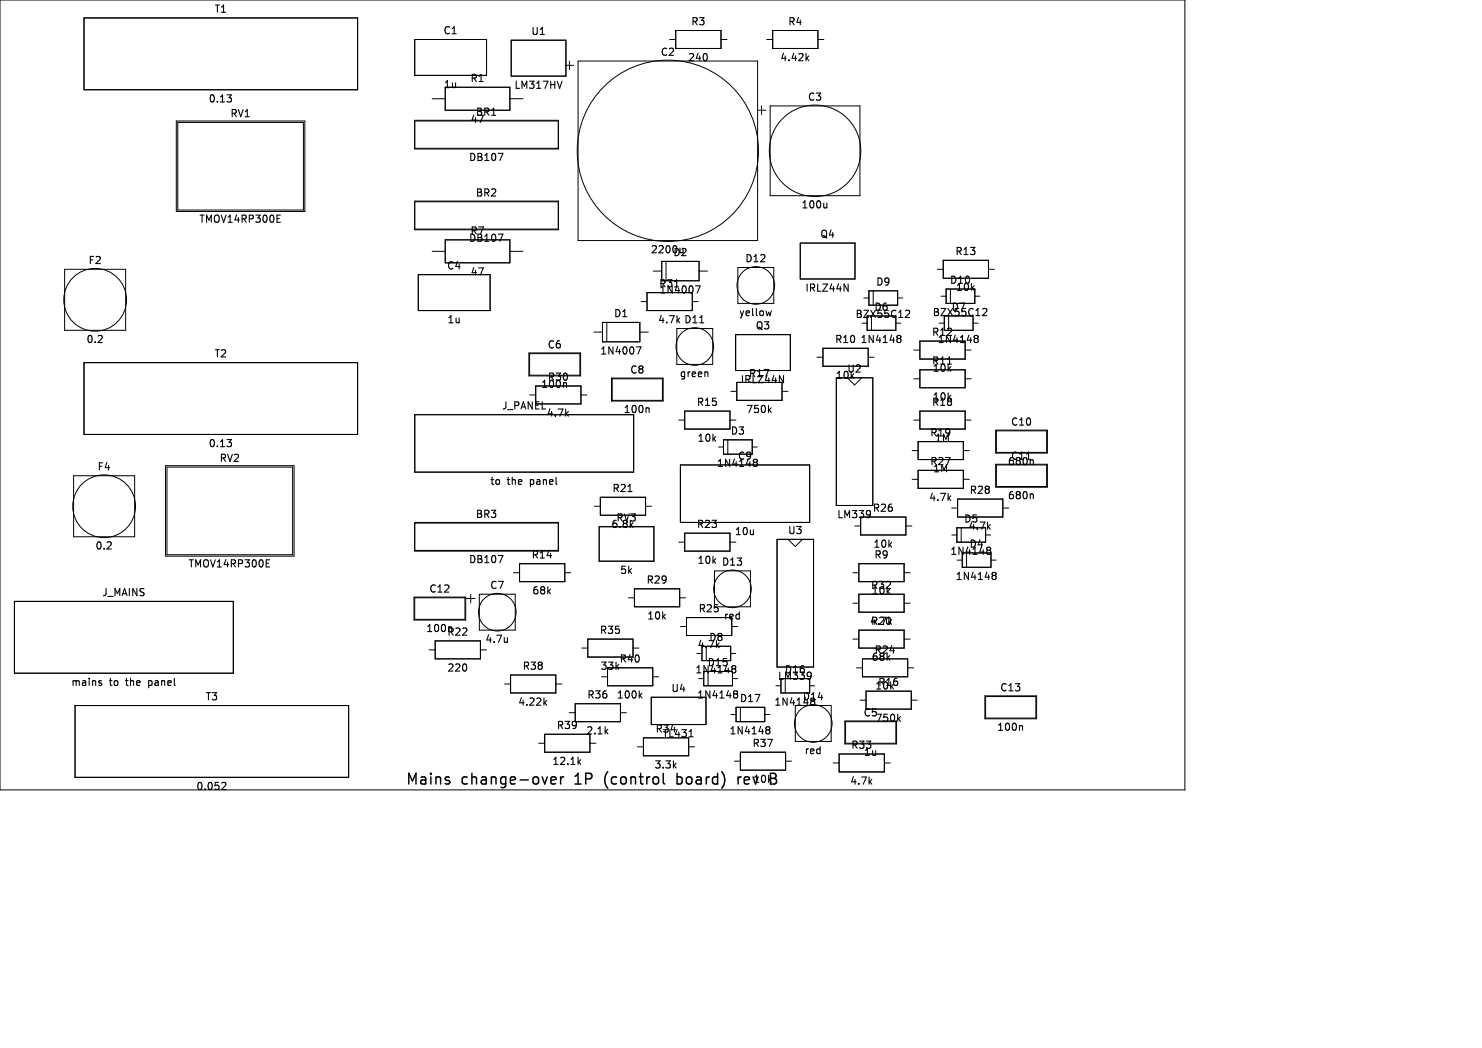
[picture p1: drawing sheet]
<svg xmlns="http://www.w3.org/2000/svg" width="420mm" height="297mm" viewBox="0 0 420 297" stroke-linecap="round" stroke-linejoin="round" font-family="sans-serif">
<defs><g id="words">
<g font-size="4.3">
<text x="114.8" y="222.9">Mains</text>
<text x="130.7" y="222.9">change-over</text>
<text x="163.3" y="222.9">1P</text>
<text x="172.2" y="222.9">(control</text>
<text x="193.3" y="222.9">board)</text>
<text x="211.2" y="222.9">rev</text>
</g>
<g font-size="2.8">
<text x="60.6" y="4">T1</text>
<text x="125.5" y="10.1">C1</text>
<text x="150.3" y="10.3">U1</text>
<text x="195.7" y="7.6">R3</text>
<text x="223.1" y="7.6">R4</text>
<text x="187" y="16.2">C2</text>
<text x="194.7" y="17.8">240</text>
<text x="220.9" y="17.8">4.42k</text>
<text x="133.1" y="23.7">R1</text>
<text x="58.9" y="29.5">0.13</text>
<text x="125.6" y="25.4">1u</text>
<text x="145.5" y="25.6">LM317HV</text>
<text x="228.7" y="28.9">C3</text>
<text x="65.1" y="33.6">RV1</text>
<text x="133.1" y="35.3">47</text>
<text x="134.6" y="33.2">BR1</text>
<text x="132.7" y="46">DB107</text>
<text x="134.6" y="56.1">BR2</text>
<text x="226.9" y="59.5">100u</text>
<text x="56.2" y="63.5">TMOV14RP300E</text>
<text x="132.7" y="68.9">DB107</text>
<text x="133.1" y="66.9">R7</text>
<text x="232.3" y="67.8">Q4</text>
<text x="24.9" y="75.2">F2</text>
<text x="126.5" y="76.8">C4</text>
<text x="184.2" y="72.2">2200u</text>
<text x="190.6" y="73">D2</text>
<text x="211" y="74.7">D12</text>
<text x="270.5" y="72.7">R13</text>
<text x="133.1" y="78.5">47</text>
<text x="186.6" y="81.9">R31</text>
<text x="186.7" y="83.6">1N4007</text>
<text x="228" y="83.1">IRLZ44N</text>
<text x="248.1" y="81.4">D9</text>
<text x="269" y="80.8">D10</text>
<text x="270.7" y="82.9">10k</text>
<text x="247.6" y="88.5">D6</text>
<text x="269.4" y="88.5">D7</text>
<text x="126.6" y="92">1u</text>
<text x="173.8" y="90.3">D1</text>
<text x="186.3" y="92">4.7k</text>
<text x="193.7" y="92">D11</text>
<text x="209.2" y="90">yellow</text>
<text x="213.9" y="93.8">Q3</text>
<text x="242.2" y="90.5">BZX55C12</text>
<text x="263.9" y="95.6">R12</text>
<text x="264.1" y="90">BZX55C12</text>
<text x="24.3" y="97.6">0.2</text>
<text x="60.6" y="101.7">T2</text>
<text x="155" y="99.2">C6</text>
<text x="169.9" y="100.9">1N4007</text>
<text x="236.4" y="97.6">R10</text>
<text x="243.6" y="97.6">1N4148</text>
<text x="265.5" y="97.6">1N4148</text>
<text x="178.4" y="106.3">C8</text>
<text x="192.4" y="107.3">green</text>
<text x="212" y="107.3">R17</text>
<text x="236.6" y="107.8">10k</text>
<text x="239.9" y="106">U2</text>
<text x="263.9" y="103.7">R11</text>
<text x="264.1" y="105.8">10k</text>
<text x="153.1" y="110.4">100n</text>
<text x="155" y="108.3">R30</text>
<text x="209.7" y="109">IRLZ44N</text>
<text x="264.1" y="113.9">10k</text>
<text x="142.1" y="116.5">J_PANEL</text>
<text x="154.7" y="118.5">4.7k</text>
<text x="176.5" y="117.5">100n</text>
<text x="197.2" y="115.4">R15</text>
<text x="211.2" y="117.5">750k</text>
<text x="263.9" y="115.4">R18</text>
<text x="197.4" y="125.6">10k</text>
<text x="206.9" y="123.6">D3</text>
<text x="263.4" y="124.1">R19</text>
<text x="264.7" y="125.6">1M</text>
<text x="286.3" y="121">C10</text>
<text x="58.9" y="127.1">0.13</text>
<text x="62" y="131.3">RV2</text>
<text x="208.9" y="130.7">C9</text>
<text x="286.3" y="130.7">C11</text>
<text x="27.4" y="133.8">F4</text>
<text x="138.7" y="137.8">to</text>
<text x="143.8" y="137.8">the</text>
<text x="150.6" y="137.8">panel</text>
<text x="202.9" y="132.7">1N4148</text>
<text x="263.4" y="132.2">R27</text>
<text x="264.2" y="134.3">1M</text>
<text x="285.4" y="132.2">680n</text>
<text x="173.3" y="139.9">R21</text>
<text x="263.1" y="142.4">4.7k</text>
<text x="274.6" y="140.4">R28</text>
<text x="285.4" y="141.9">680n</text>
<text x="134.6" y="147.2">BR3</text>
<text x="174.4" y="148.2">RV3</text>
<text x="237" y="147.3">LM339</text>
<text x="247.1" y="145.5">R26</text>
<text x="273" y="148.5">D5</text>
<text x="173" y="150">6.8k</text>
<text x="197.2" y="150">R23</text>
<text x="208" y="152.1">10u</text>
<text x="223.1" y="151.8">U3</text>
<text x="247.3" y="155.6">10k</text>
<text x="274.3" y="150.5">4.7k</text>
<text x="274.5" y="155.6">D4</text>
<text x="26.8" y="156.1">0.2</text>
<text x="53.2" y="161.2">TMOV14RP300E</text>
<text x="132.7" y="160">DB107</text>
<text x="150.4" y="158.7">R14</text>
<text x="197.4" y="160.2">10k</text>
<text x="204.4" y="160.7">D13</text>
<text x="247.6" y="158.7">R9</text>
<text x="269.1" y="157.7">1N4148</text>
<text x="138.7" y="167.3">C7</text>
<text x="175.5" y="163.1">5k</text>
<text x="183" y="165.8">R29</text>
<text x="246.6" y="167.3">R32</text>
<text x="270.6" y="164.8">1N4148</text>
<text x="28.7" y="169.4">J_MAINS</text>
<text x="121.4" y="168.4">C12</text>
<text x="150.6" y="168.9">68k</text>
<text x="197.8" y="173.9">R25</text>
<text x="246.8" y="168.9">10k</text>
<text x="120.6" y="179.5">100n</text>
<text x="183.2" y="176">10k</text>
<text x="204.9" y="176">red</text>
<text x="246.6" y="177.5">R20</text>
<text x="126.5" y="180.6">R22</text>
<text x="137.3" y="182.6">4.7u</text>
<text x="169.8" y="180.1">R35</text>
<text x="197.5" y="184.1">4.7k</text>
<text x="200.8" y="182.1">D8</text>
<text x="247.6" y="185.6">R24</text>
<text x="126.6" y="190.7">220</text>
<text x="147.9" y="190.2">R38</text>
<text x="170" y="190.2">33k</text>
<text x="175.4" y="188.2">R40</text>
<text x="196.8" y="191.2">1N4148</text>
<text x="200.3" y="189.2">D15</text>
<text x="222.2" y="191.2">D16</text>
<text x="246.8" y="187.7">68k</text>
<text x="20" y="194.8">mains</text>
<text x="31" y="194.8">to</text>
<text x="36.1" y="194.8">the</text>
<text x="42.9" y="194.8">panel</text>
<text x="190" y="196.5">U4</text>
<text x="220.2" y="193.1">LM339</text>
<text x="247.8" y="195.8">10k</text>
<text x="248.6" y="194.8">R16</text>
<text x="283.2" y="196.3">C13</text>
<text x="58" y="198.9">T3</text>
<text x="146.6" y="200.4">4.22k</text>
<text x="166.2" y="198.4">R36</text>
<text x="174.6" y="198.4">100k</text>
<text x="197.3" y="198.4">1N4148</text>
<text x="209.5" y="199.4">D17</text>
<text x="219.2" y="200.4">1N4148</text>
<text x="227.3" y="198.9">D14</text>
<text x="244.5" y="203.5">C5</text>
<text x="157.6" y="207">R39</text>
<text x="165.9" y="208.5">2.1k</text>
<text x="185.5" y="208">R34</text>
<text x="187.6" y="209.4">TL431</text>
<text x="206.5" y="208.5">1N4148</text>
<text x="247.9" y="205">750k</text>
<text x="282.4" y="207.5">100n</text>
<text x="213" y="212.1">R37</text>
<text x="227.8" y="214.1">red</text>
<text x="241" y="212.6">R33</text>
<text x="244.6" y="214.6">1u</text>
<text x="156.3" y="217.2">12.1k</text>
<text x="185.3" y="218.2">3.3k</text>
<text x="55.4" y="224.3">0.052</text>
<text x="213.2" y="222.3">10k</text>
<text x="240.7" y="222.8">4.7k</text>
</g>
</g></defs>
<g fill="none" stroke="#000" stroke-width=".31">
<path d="M200.3 15.6v1.2M228.6 16.4l.6 .8M229.2 15.8l-.8 .8M64.3 26.9h1.3l-.7 .7M65.2 27.6l.4 .4v.5l-.4 .4M159.3 23l-.7 2M141.2 43.5h1.3l-.8 2M234.3 57.6v1.3M234.3 58.7l-.6 .2M78.5 61.9h.7M78.5 63h1M78.5 61h1"/>
<path d="M141.2 66.4h1.3l-.8 2M180.3 98.3h1.4l-.9 2M192 90.7l.6 .8M192.6 90.1l-.7 .8M197.1 81h1.3l-.8 2M198.3 91.5h1.2M218.6 88.1l-.4 1.4-.4-1M239.2 80.5l1.2 2v-2M254.4 95.8l.2 .1M254.4 95.1l.5-.1 .3 .2 .1 .3-.4 .4M254.6 95.9h.3M254.6 95.9l-.2 .1"/>
<path d="M254.9 95.9l.4 .4-.1 .6-.3 .2-.5-.1M256.9 87.9l.7 .1 .2 .5-1.3 1.5h1.3M276.2 95.1l.6-.1 .3 .2 .1 .3-.4 .4M276.2 95.8l.2 .1M276.4 95.9h.4M276.4 95.9l-.2 .1M276.8 95.9l.4 .4-.1 .6-.3 .2-.6-.1M278.8 87.4l.7 .1 .2 .5-1.3 1.5h1.3M160.5 117.2l.6 .7M160.6 108.7v1.1M161.1 116.6l-.8 .8M183.4 115.6l.6 .3v1"/>
<path d="M200.3 105.4l.3 .3v1M218 116.1l.6 .8M218.6 115.6l-.8 .7M220.9 106.4l1.1 2.1v-2.1M268.5 103.2h1.2M64.3 124.6h1.3l-.7 .7M65.2 125.3l.4 .4v.5l-.4 .4M177.9 139.3h1.2M213.7 130.9l.2 .1M213.7 130.2h.5l.3 .1 .1 .3-.4 .4M213.9 131h.3M213.9 131l-.2 .1"/>
<path d="M214.2 131l.4 .4-.1 .6-.3 .2-.5-.1M292.3 130.3l.5 .3v1.1M292.3 140l.5 .3v1M75.4 159.6h.7M75.4 158.6h1M141.2 157.4h1.3l-.8 2.1M178.8 148.7l.6 .8M246.6 146.2l-.2 .3M268.9 141.1l.6 .8M269.5 140.5l-.8 .8M279.8 155.9l.2 .1M279.8 155.2l.6-.1 .3 .2 .1 .3-.4 .4"/>
<path d="M280 156h.4M280 156l-.2 .1M280.1 149.2l.5 .8M280.4 156l.4 .3-.1 .6-.3 .2-.6-.1M280.6 148.6l-.7 .8M75.4 160.7h1M281.3 163l.2 .1M281.3 162.3l.6-.1 .3 .2 .1 .3-.4 .4M281.5 163.1h.4M281.5 163.1l-.2 .1M281.9 163.1l.4 .4-.1 .5-.3 .2-.6-.1M28.3 193.6l.5 .1 .1 .3-.3 .3h-.4"/>
<path d="M28.3 192.9l.5 .1M132.2 188.5v1.3M143.8 180.7v1.3M143.8 181.9l-.3 .1M154.4 199.1l.5 .8M154.9 198.5l-.7 .8M181.3 197l.6 .8M181.9 196.5l-.8 .7M203.2 182.8l.6 .8M207.6 189.4l.1 .1M207.6 188.8l.5-.1 .3 .2 .1 .2-.4 .4M207.7 189.5h.4"/>
<path d="M207.7 189.5l-.1 .1M208.1 196.6l.2 .1M208.1 195.9h.7l.2 .3-.1 .3M208.1 197.7h.7M208.1 189.5l.4 .4-.1 .6-.3 .2-.5-.1M208.3 196.7h.3M208.3 196.7l-.2 .1M208.6 196.7l.2 .1M208.8 196.6l-.2 .1M229.7 190.6l.1 .1a1.71 1.71 0 0 1-.2 1.6M229.9 191.3l-.2 .3M164 215.9l.6 .7"/>
<path d="M164.6 215.3l-.8 .8M171.7 207.2l.6 .8M172.3 206.6l-.8 .8M191 216.9l.6 .8M191.6 216.3l-.8 .8M195.3 208.8h1.1M217.2 206.7l.2 .1M217.2 206.1l.6-.1 .3 .2 .1 .2-.4 .4M217.4 206.8h.4M217.4 206.8l-.2 .1M217.8 206.8l.4 .4-.1 .6-.3 .2-.6-.1M254.6 203.7l.6 .7"/>
<path d="M255.2 203.1l-.8 .8M289.2 205.6l.6 .3v1.1M63.1 221.7l.7 .1 .2 .5-1.3 1.5h1.3M246.5 221.5l.6 .7M247.1 220.9l-.8 .8"/>
</g>
<g fill="none" stroke="#000" stroke-width=".28">
<path d="M0 0h335.8v223.9h-335.8zM23.8 5.1h77.5v20.3h-77.5zM117.5 11.2h20.4v10.2h-20.4zM144.9 11.4h15.5v10.2h-15.5zM160.2 18.5h2.4M161.4 17.3v2.4M163.8 17.3h50.9v50.9h-50.9zM189.8 11.2h1.7M191.5 8.6h12.8v5.1h-12.8zM204.3 11.2h1.7M217.3 11.2h1.7M219 8.6h12.8v5.1h-12.8z"/>
<path d="M231.8 11.2h1.7M50 34.3h36.4v25.6h-36.4zM50.4 34.7h35.6v24.8h-35.6zM117.5 34.1h40.7v8.1h-40.7zM117.5 34.3h40.7M122.5 28h3.7M126.2 24.7h18.3v6.5h-18.3zM144.5 28h3.7M214.6 31.2h2.4M215.8 30v2.5M218.3 30h25.4v25.5h-25.4zM117.5 57h40.7v8.1h-40.7z"/>
<path d="M117.5 42h40.7M117.5 57.2h40.7M18.3 76.3h17.3v17.3h-17.3zM117.5 64.9h40.7M118.5 77.8h20.4v10.2h-20.4zM122.5 71.2h3.7M126.2 68h18.3v6.5h-18.3zM144.5 71.2h3.7M185.1 76.8h2.4M187.5 74.1h10.6v5.5h-10.6zM188.8 74.1v5.5M198.1 76.8h2.4"/>
<path d="M209.1 75.8h10.2v10.2h-10.2zM226.8 68.9h15.5v10.2h-15.5zM265.6 76.3h1.7M267.3 73.8h12.8v5.1h-12.8zM280.1 76.3h1.7M168.3 94.1h2.4M170.7 91.4h10.6v5.5h-10.6zM172 91.4v5.5M181.3 94.1h2.4M181.7 85.5h1.7M183.4 82.9h12.8v5.1h-12.8zM191.8 93.1h10.2v10.2h-10.2z"/>
<path d="M196.2 85.5h1.7M208.5 94.8h15.5v10.2h-15.5zM233.2 98.7h12.8v5.1h-12.8zM244.3 91.6h1.4M244.8 84.5h1.4M245.7 89.5h8.2v4.1h-8.2zM246.2 82.4h8.2v4.1h-8.2zM247 89.5v4.1M247.5 82.4v4.1M253.9 91.6h1.4M254.4 84.5h1.4M259 99.2h1.7"/>
<path d="M260.7 96.7h12.8v5.1h-12.8zM266.2 91.6h1.4M266.7 83.9h1.4M267.6 89.5h8.2v4.1h-8.2zM268.1 81.9h8.2v4.1h-8.2zM268.8 89.5v4.1M269.3 81.9v4.1M273.5 99.2h1.7M275.8 91.6h1.4M276.3 83.9h1.4M23.8 102.8h77.5v20.3h-77.5zM117.5 117.5h62.1v16.3h-62.1z"/>
<path d="M149.9 100h14.6v6.5h-14.6zM150.1 100.2h14.2v6.1h-14.2zM150.1 111.9h1.7M151.8 109.4h12.8v5.1h-12.8zM164.6 111.9h1.7M173.3 107.1h14.6v6.6h-14.6zM173.5 107.4h14.2v6.1h-14.2zM192.4 119.1h1.6M194 116.5h12.9v5.1h-12.9zM206.9 119.1h1.7M207.1 110.9h1.7M208.8 108.4h12.8v5.1h-12.8z"/>
<path d="M221.6 110.9h1.7M231.5 101.2h1.7M237 107.1h10.3v36.1h-10.3zM240.1 107.1l2.1 2 2-2M246 101.2h1.7M259 107.4h1.7M259 119.1h1.7M260.7 116.5h12.8v5.1h-12.8zM260.7 104.8h12.8v5.1h-12.8zM273.5 107.4h1.7M273.5 119.1h1.7M20.9 134.8h17.3v17.3h-17.3z"/>
<path d="M46.9 132h36.4v25.6h-36.4zM47.3 132.4h35.6v24.8h-35.6zM192.8 131.8h36.7v16.3h-36.7zM203.6 126.7h1.4M205 124.6h8.2v4.1h-8.2zM206.3 124.6v4.1M213.2 126.7h1.4M258.5 135.8h1.7M258.5 127.7h1.7M260.2 133.3h12.8v5.1h-12.8zM260.2 125.2h12.8v5h-12.8zM273 135.8h1.7"/>
<path d="M273 127.7h1.7M282.2 121.9h14.6v6.5h-14.6zM282.2 131.6h14.6v6.5h-14.6zM282.4 131.8h14.2v6.1h-14.2zM282.4 122.1h14.2v6.1h-14.2zM117.5 148.1h40.7v8.1h-40.7zM117.5 148.3h40.7M117.5 156h40.7M147.2 159.8h12.9v5h-12.9zM168.4 143.5h1.7M169.8 149.3h15.5v9.7h-15.5zM170.1 140.9h12.9v5.1h-12.9z"/>
<path d="M183 143.5h1.6M192.4 153.6h1.6M194 151.1h12.9v5.1h-12.9zM206.9 153.6h1.7M220.2 152.9h10.4v36.1h-10.4zM223.3 152.9l2.1 2 2-2M242.2 149.1h1.7M243.4 159.8h12.8v5h-12.8zM243.9 146.5h12.8v5.1h-12.8zM256.7 149.1h1.7M269.7 144h1.7M269.7 151.6h1.5"/>
<path d="M271.2 149.6h8.1v4h-8.1zM271.3 158.7h1.4M271.4 141.4h12.8v5.1h-12.8zM272.4 149.6v4M272.7 156.7h8.1v4.1h-8.1zM273.9 156.7v4.1M279.3 151.6h1.5M280.8 158.7h1.5M284.2 144h1.7M4.1 170.4h62v20.4h-62zM117.3 169.2h14.7v6.5h-14.7zM117.5 169.4h14.3v6.1h-14.3z"/>
<path d="M132.2 169.6h2.4M133.4 168.4v2.4M135.8 168.4h10.2v10.2h-10.2zM145.5 162.3h1.7M160.1 162.3h1.6M178.1 169.4h1.7M179.8 166.9h12.8v5.1h-12.8zM192.6 169.4h1.7M192.9 177.6h1.7M194.6 175h12.8v5.1h-12.8zM202.5 161.8h10.2v10.2h-10.2zM207.4 177.6h1.7"/>
<path d="M241.7 162.3h1.7M241.7 170.9h1.7M243.4 168.4h12.8v5.1h-12.8zM243.4 178.6h12.8v5.1h-12.8zM256.2 162.3h1.7M256.2 170.9h1.7M21.3 199.9h77.5v20.4h-77.5zM121.6 184.2h1.7M123.3 181.6h12.8v5.1h-12.8zM136.1 184.2h1.7M143 193.8h1.7M144.7 191.3h12.8v5.1h-12.8z"/>
<path d="M157.5 193.8h1.7M163 199.4h12.8v5.1h-12.8zM164.9 183.7h1.7M166.6 181.1h12.8v5.1h-12.8zM170.5 191.8h1.7M172.2 189.3h12.8v5h-12.8zM179.4 183.7h1.7M184.6 197.6h15.5v7.7h-15.5zM185 191.8h1.7M197.5 185.2h1.4M198 192.3h1.4M198.9 183.2h8.2v4h-8.2z"/>
<path d="M199.4 190.3h8.2v4h-8.2zM200.1 183.2v4M200.7 190.3v4M207.1 185.2h1.4M207.6 192.3h1.4M219.9 194.3h1.4M221.3 192.3h8.2v4.1h-8.2zM222.5 192.3v4.1M225.4 199.9h10.2v10.2h-10.2zM229.5 194.3h1.4M241.7 181.1h1.7M242.7 189.3h1.7"/>
<path d="M243.7 198.4h1.7M244.4 186.7h12.8v5.1h-12.8zM245.4 195.9h12.9v5.1h-12.9zM256.2 181.1h1.7M257.2 189.3h1.7M258.3 198.4h1.6M279.1 197.2h14.7v6.5h-14.7zM279.3 197.4h14.3v6.1h-14.3zM152.7 210.6h1.7M154.4 208.1h12.8v5.1h-12.8zM161.3 202h1.7M167.2 210.6h1.7"/>
<path d="M175.8 202h1.7M180.7 211.6h1.6M182.3 209.1h12.9v5.1h-12.9zM195.2 211.6h1.7M207.2 202.5h1.4M208.1 215.7h1.7M208.6 200.5h8.1v4h-8.1zM209.8 213.2h12.8v5.1h-12.8zM209.8 200.5v4M216.7 202.5h1.5M222.6 215.7h1.7M236.1 216.2h1.7"/>
<path d="M237.8 213.7h12.8v5.1h-12.8zM239.4 204.3h14.7v6.5h-14.7zM239.6 204.5h14.3v6.1h-14.3zM250.6 216.2h1.7"/>
<circle cx="189.3" cy="42.7" r="25.7"/>
<circle cx="231" cy="42.7" r="13"/>
<circle cx="27" cy="85" r="8.9"/>
<circle cx="196.9" cy="98.2" r="5.3"/>
<circle cx="214.2" cy="80.9" r="5.3"/>
<circle cx="29.5" cy="143.5" r="8.9"/>
<circle cx="140.9" cy="173.5" r="5.3"/>
<circle cx="207.6" cy="166.9" r="5.3"/>
<circle cx="230.5" cy="205" r="5.3"/>
</g>
<path d="M188 219.1v2.7l.4 .4M191.9 219.1v3.1M218.3 219.1l1.3 .2a.73 .73 0 0 1 .3 .7 .73 .73 0 0 1-.5 .6 .81 .81 0 0 1 .7 .7 .81 .81 0 0 1-.6 .9h-1.2zM156.1 221.2l1.5-.3-.2-.6-.8-.1-.5 .4 .2 1.5 .3 .1 .8-.1M158.9 220.2v2M159.8 220.2l-.6 .1-.3 .4M191.9 222.1l.3 .1M192.2 220.2l-.3 .1M209.2 220.2v2M210 220.2l-.5 .1-.3 .4M218.3 220.6h1.1" fill="none" stroke="#000" stroke-width=".41"/>
<g fill="#fff" stroke="#fff" stroke-width=".28">
<circle cx="229.2" cy="187.1" r=".36"/>
<circle cx="31.6" cy="15.3" r=".36"/>
<circle cx="47.1" cy="15.3" r=".36"/>
<circle cx="78.1" cy="15.3" r=".36"/>
<circle cx="93.6" cy="15.3" r=".36"/>
<circle cx="31.6" cy="112.9" r=".36"/>
<circle cx="47.1" cy="112.9" r=".36"/>
<circle cx="78.1" cy="112.9" r=".36"/>
<circle cx="93.6" cy="112.9" r=".36"/>
<circle cx="29" cy="210.1" r=".36"/>
<circle cx="44.5" cy="210.1" r=".36"/>
<circle cx="75.5" cy="210.1" r=".36"/>
<circle cx="91" cy="210.1" r=".36"/>
<circle cx="179.1" cy="42.7" r=".36"/>
<circle cx="199.4" cy="42.7" r=".36"/>
<circle cx="11.8" cy="180.6" r=".36"/>
<circle cx="27.4" cy="180.6" r=".36"/>
<circle cx="42.9" cy="180.6" r=".36"/>
<circle cx="58.4" cy="180.6" r=".36"/>
<circle cx="122.7" cy="125.7" r=".36"/>
<circle cx="133.1" cy="125.7" r=".36"/>
<circle cx="143.4" cy="125.7" r=".36"/>
<circle cx="153.7" cy="125.7" r=".36"/>
<circle cx="164.1" cy="125.7" r=".36"/>
<circle cx="174.4" cy="125.7" r=".36"/>
<circle cx="60.5" cy="37.1" r=".36"/>
<circle cx="75.8" cy="37.1" r=".36"/>
<circle cx="57.5" cy="134.8" r=".36"/>
<circle cx="72.8" cy="134.8" r=".36"/>
<circle cx="217.6" cy="155.4" r=".36"/>
<circle cx="217.6" cy="160.6" r=".36"/>
<circle cx="217.6" cy="165.8" r=".36"/>
<circle cx="217.6" cy="170.9" r=".36"/>
<circle cx="217.6" cy="176.1" r=".36"/>
<circle cx="217.6" cy="181.3" r=".36"/>
<circle cx="217.6" cy="186.5" r=".36"/>
<circle cx="233.1" cy="186.5" r=".36"/>
<circle cx="233.1" cy="181.3" r=".36"/>
<circle cx="233.1" cy="176.1" r=".36"/>
<circle cx="233.1" cy="170.9" r=".36"/>
<circle cx="233.1" cy="165.8" r=".36"/>
<circle cx="233.1" cy="160.6" r=".36"/>
<circle cx="233.1" cy="155.4" r=".36"/>
<circle cx="234.4" cy="109.6" r=".36"/>
<circle cx="234.4" cy="114.8" r=".36"/>
<circle cx="234.4" cy="120" r=".36"/>
<circle cx="234.4" cy="125.2" r=".36"/>
<circle cx="234.4" cy="130.3" r=".36"/>
<circle cx="234.4" cy="135.5" r=".36"/>
<circle cx="234.4" cy="140.7" r=".36"/>
<circle cx="249.9" cy="140.7" r=".36"/>
<circle cx="249.9" cy="135.5" r=".36"/>
<circle cx="249.9" cy="130.3" r=".36"/>
<circle cx="249.9" cy="125.2" r=".36"/>
<circle cx="249.9" cy="120" r=".36"/>
<circle cx="249.9" cy="114.8" r=".36"/>
<circle cx="249.9" cy="109.6" r=".36"/>
<circle cx="225.9" cy="42.7" r=".36"/>
<circle cx="236.1" cy="42.7" r=".36"/>
<circle cx="195.9" cy="139.9" r=".36"/>
<circle cx="226.4" cy="139.9" r=".36"/>
<circle cx="122.4" cy="38.2" r=".36"/>
<circle cx="132.7" cy="38.2" r=".36"/>
<circle cx="143" cy="38.2" r=".36"/>
<circle cx="153.4" cy="38.2" r=".36"/>
<circle cx="122.4" cy="61.1" r=".36"/>
<circle cx="132.7" cy="61.1" r=".36"/>
<circle cx="143" cy="61.1" r=".36"/>
<circle cx="153.4" cy="61.1" r=".36"/>
<circle cx="122.4" cy="152.1" r=".36"/>
<circle cx="132.7" cy="152.1" r=".36"/>
<circle cx="143" cy="152.1" r=".36"/>
<circle cx="153.4" cy="152.1" r=".36"/>
<circle cx="21.8" cy="85" r=".36"/>
<circle cx="32.1" cy="85" r=".36"/>
<circle cx="24.3" cy="143.5" r=".36"/>
<circle cx="34.7" cy="143.5" r=".36"/>
<circle cx="119.8" cy="28" r=".36"/>
<circle cx="150.8" cy="28" r=".36"/>
<circle cx="119.8" cy="71.2" r=".36"/>
<circle cx="150.8" cy="71.2" r=".36"/>
<circle cx="120.1" cy="16.3" r=".36"/>
<circle cx="135.3" cy="16.3" r=".36"/>
<circle cx="121.1" cy="82.9" r=".36"/>
<circle cx="136.4" cy="82.9" r=".36"/>
<circle cx="147.5" cy="18.3" r=".36"/>
<circle cx="152.6" cy="18.3" r=".36"/>
<circle cx="157.8" cy="18.3" r=".36"/>
<circle cx="211.1" cy="101.8" r=".36"/>
<circle cx="216.2" cy="101.8" r=".36"/>
<circle cx="221.4" cy="101.8" r=".36"/>
<circle cx="229.4" cy="75.8" r=".36"/>
<circle cx="234.5" cy="75.8" r=".36"/>
<circle cx="239.7" cy="75.8" r=".36"/>
<circle cx="172.4" cy="154.2" r=".36"/>
<circle cx="177.6" cy="154.2" r=".36"/>
<circle cx="182.7" cy="154.2" r=".36"/>
<circle cx="165.7" cy="94.1" r=".36"/>
<circle cx="186.4" cy="94.1" r=".36"/>
<circle cx="182.5" cy="76.8" r=".36"/>
<circle cx="203.2" cy="76.8" r=".36"/>
<circle cx="187.6" cy="11.2" r=".36"/>
<circle cx="208.2" cy="11.2" r=".36"/>
<circle cx="215" cy="11.2" r=".36"/>
<circle cx="235.7" cy="11.2" r=".36"/>
<circle cx="119.4" cy="184.2" r=".36"/>
<circle cx="140.1" cy="184.2" r=".36"/>
<circle cx="143.3" cy="162.3" r=".36"/>
<circle cx="164" cy="162.3" r=".36"/>
<circle cx="166.2" cy="143.5" r=".36"/>
<circle cx="186.9" cy="143.5" r=".36"/>
<circle cx="178.4" cy="211.6" r=".36"/>
<circle cx="199.1" cy="211.6" r=".36"/>
<circle cx="159.1" cy="202" r=".36"/>
<circle cx="179.8" cy="202" r=".36"/>
<circle cx="140.8" cy="193.8" r=".36"/>
<circle cx="161.4" cy="193.8" r=".36"/>
<circle cx="150.4" cy="210.6" r=".36"/>
<circle cx="171.1" cy="210.6" r=".36"/>
<circle cx="175.9" cy="169.4" r=".36"/>
<circle cx="196.5" cy="169.4" r=".36"/>
<circle cx="162.6" cy="183.7" r=".36"/>
<circle cx="183.3" cy="183.7" r=".36"/>
<circle cx="205.9" cy="215.7" r=".36"/>
<circle cx="226.6" cy="215.7" r=".36"/>
<circle cx="168.2" cy="191.8" r=".36"/>
<circle cx="188.9" cy="191.8" r=".36"/>
<circle cx="239.5" cy="162.3" r=".36"/>
<circle cx="260.1" cy="162.3" r=".36"/>
<circle cx="190.1" cy="119.1" r=".36"/>
<circle cx="210.8" cy="119.1" r=".36"/>
<circle cx="190.1" cy="153.6" r=".36"/>
<circle cx="210.8" cy="153.6" r=".36"/>
<circle cx="241.5" cy="198.4" r=".36"/>
<circle cx="262.2" cy="198.4" r=".36"/>
<circle cx="204.9" cy="110.9" r=".36"/>
<circle cx="225.5" cy="110.9" r=".36"/>
<circle cx="190.6" cy="177.6" r=".36"/>
<circle cx="211.3" cy="177.6" r=".36"/>
<circle cx="229.3" cy="101.2" r=".36"/>
<circle cx="250" cy="101.2" r=".36"/>
<circle cx="240" cy="149.1" r=".36"/>
<circle cx="260.7" cy="149.1" r=".36"/>
<circle cx="256.8" cy="119.1" r=".36"/>
<circle cx="277.4" cy="119.1" r=".36"/>
<circle cx="256.3" cy="135.8" r=".36"/>
<circle cx="276.9" cy="135.8" r=".36"/>
<circle cx="256.8" cy="107.4" r=".36"/>
<circle cx="277.4" cy="107.4" r=".36"/>
<circle cx="256.3" cy="127.7" r=".36"/>
<circle cx="276.9" cy="127.7" r=".36"/>
<circle cx="267.4" cy="144" r=".36"/>
<circle cx="288.1" cy="144" r=".36"/>
<circle cx="256.8" cy="99.2" r=".36"/>
<circle cx="277.4" cy="99.2" r=".36"/>
<circle cx="239.5" cy="181.1" r=".36"/>
<circle cx="260.1" cy="181.1" r=".36"/>
<circle cx="240.5" cy="189.3" r=".36"/>
<circle cx="261.2" cy="189.3" r=".36"/>
<circle cx="263.4" cy="76.3" r=".36"/>
<circle cx="284.1" cy="76.3" r=".36"/>
<circle cx="147.9" cy="111.9" r=".36"/>
<circle cx="168.6" cy="111.9" r=".36"/>
<circle cx="179.4" cy="85.5" r=".36"/>
<circle cx="200.1" cy="85.5" r=".36"/>
<circle cx="239.5" cy="170.9" r=".36"/>
<circle cx="260.1" cy="170.9" r=".36"/>
<circle cx="233.9" cy="216.2" r=".36"/>
<circle cx="254.5" cy="216.2" r=".36"/>
<circle cx="187.1" cy="201.5" r=".36"/>
<circle cx="192.3" cy="201.5" r=".36"/>
<circle cx="197.5" cy="201.5" r=".36"/>
<circle cx="138.9" cy="173.5" r=".36"/>
<circle cx="143" cy="173.5" r=".36"/>
<circle cx="194.3" cy="98.2" r=".36"/>
<circle cx="199.5" cy="98.2" r=".36"/>
<circle cx="211.6" cy="80.9" r=".36"/>
<circle cx="216.8" cy="80.9" r=".36"/>
<circle cx="205" cy="166.9" r=".36"/>
<circle cx="210.2" cy="166.9" r=".36"/>
<circle cx="227.9" cy="205" r=".36"/>
<circle cx="233.1" cy="205" r=".36"/>
<circle cx="119.5" cy="172.5" r=".36"/>
<circle cx="129.8" cy="172.5" r=".36"/>
<circle cx="241.6" cy="207.6" r=".36"/>
<circle cx="251.9" cy="207.6" r=".36"/>
<circle cx="175.4" cy="110.4" r=".36"/>
<circle cx="185.8" cy="110.4" r=".36"/>
<circle cx="284.3" cy="125.2" r=".36"/>
<circle cx="294.7" cy="125.2" r=".36"/>
<circle cx="284.3" cy="134.8" r=".36"/>
<circle cx="294.7" cy="134.8" r=".36"/>
<circle cx="152" cy="103.3" r=".36"/>
<circle cx="162.4" cy="103.3" r=".36"/>
<circle cx="281.3" cy="200.5" r=".36"/>
<circle cx="291.6" cy="200.5" r=".36"/>
<circle cx="195.8" cy="192.3" r=".36"/>
<circle cx="211.3" cy="192.3" r=".36"/>
<circle cx="204.9" cy="202.5" r=".36"/>
<circle cx="220.4" cy="202.5" r=".36"/>
<circle cx="195.2" cy="185.2" r=".36"/>
<circle cx="210.8" cy="185.2" r=".36"/>
<circle cx="217.6" cy="194.3" r=".36"/>
<circle cx="233.1" cy="194.3" r=".36"/>
<circle cx="201.4" cy="126.7" r=".36"/>
<circle cx="216.9" cy="126.7" r=".36"/>
<circle cx="269" cy="158.7" r=".36"/>
<circle cx="284.5" cy="158.7" r=".36"/>
<circle cx="267.5" cy="151.6" r=".36"/>
<circle cx="283" cy="151.6" r=".36"/>
<circle cx="242.1" cy="91.6" r=".36"/>
<circle cx="257.6" cy="91.6" r=".36"/>
<circle cx="263.9" cy="91.6" r=".36"/>
<circle cx="279.4" cy="91.6" r=".36"/>
<circle cx="242.6" cy="84.5" r=".36"/>
<circle cx="258.1" cy="84.5" r=".36"/>
<circle cx="264.4" cy="83.9" r=".36"/>
<circle cx="279.9" cy="83.9" r=".36"/>
</g>
<use href="#words"/>
</svg>
